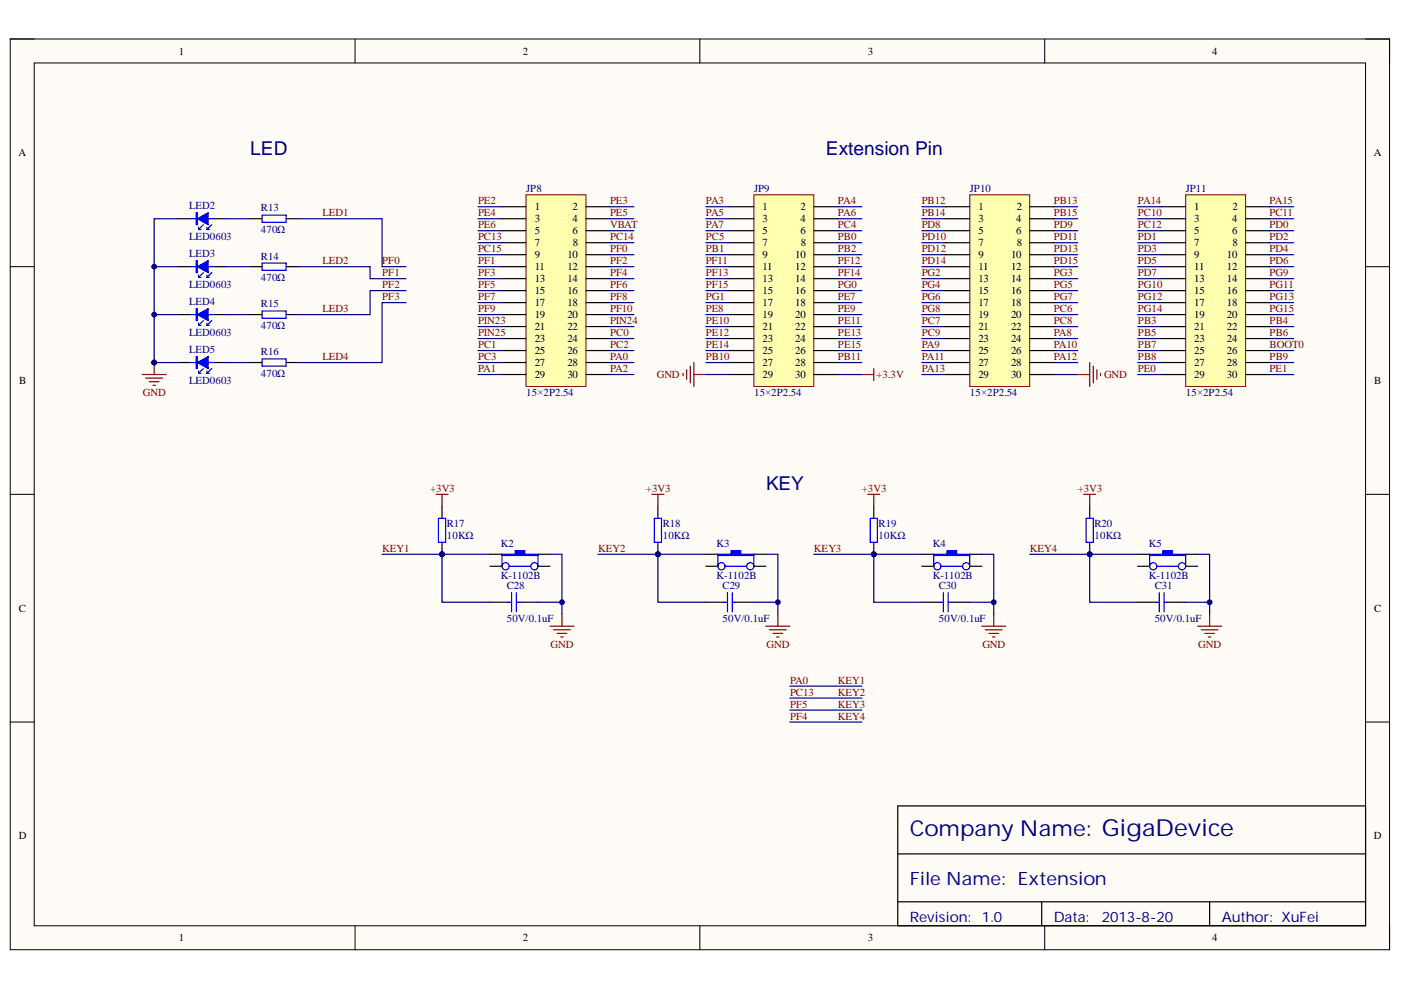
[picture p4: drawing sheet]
<svg xmlns="http://www.w3.org/2000/svg" width="297mm" height="210mm" viewBox="0 0 297 210" stroke-linecap="round" stroke-linejoin="round" font-family="sans-serif">
<defs><g id="words">
<text font-size="4.6" fill="#000080" x="192.9" y="177.3">Company Name: GigaDevice</text>
<g font-size="4.1" fill="#000080">
<text x="53" y="32.8">LED</text>
<text x="175.1" y="32.8">Extension Pin</text>
<text x="162.4" y="103.9">KEY</text>
</g>
<text font-size="3.9" fill="#000080" x="192.9" y="187.7">File Name: Extension</text>
<g font-size="3" fill="#000080">
<text x="192.9" y="195.4">Revision:</text>
<text x="208.2" y="195.4">1.0</text>
<text x="223.4" y="195.4">Data:</text>
<text x="233.6" y="195.4">2013-8-20</text>
<text x="259" y="195.4">Author: XuFei</text>
</g>
<g font-size="2.3">
<text x="37.9" y="11.6">1</text>
<text x="110.8" y="11.6">2</text>
<text x="184" y="11.6">3</text>
<text x="257" y="11.6">4</text>
<text x="3.9" y="33.1">A</text>
<text x="291.3" y="33.1">A</text>
<text x="113.4" y="44.5">1</text>
<text x="113.4" y="47.1">3</text>
<text x="121.4" y="44.5">2</text>
<text x="121.4" y="47.1">4</text>
<text x="161.7" y="44.5">1</text>
<text x="161.7" y="47.1">3</text>
<text x="169.7" y="44.5">2</text>
<text x="169.7" y="47.1">4</text>
<text x="207.4" y="44.5">1</text>
<text x="207.4" y="47.1">3</text>
<text x="215.5" y="47.1">4</text>
<text x="215.6" y="44.5">2</text>
<text x="253.2" y="44.5">1</text>
<text x="253.2" y="47.1">3</text>
<text x="261.2" y="47.1">4</text>
<text x="261.3" y="44.5">2</text>
<text x="113.4" y="49.7">5</text>
<text x="113.4" y="52.2">7</text>
<text x="121.4" y="49.7">6</text>
<text x="121.5" y="52.2">8</text>
<text x="161.7" y="49.7">5</text>
<text x="161.7" y="52.2">7</text>
<text x="169.7" y="49.7">6</text>
<text x="169.8" y="52.2">8</text>
<text x="207.4" y="49.7">5</text>
<text x="207.4" y="52.2">7</text>
<text x="215.5" y="49.7">6</text>
<text x="215.6" y="52.2">8</text>
<text x="253.2" y="49.7">5</text>
<text x="253.2" y="52.2">7</text>
<text x="261.2" y="49.7">6</text>
<text x="261.3" y="52.2">8</text>
<text x="113.4" y="54.8">9</text>
<text x="113.4" y="57.3">11</text>
<text x="113.4" y="59.8">13</text>
<text x="120.3" y="54.8">10</text>
<text x="120.3" y="57.3">12</text>
<text x="120.3" y="59.8">14</text>
<text x="161.7" y="54.8">9</text>
<text x="161.7" y="57.3">11</text>
<text x="161.7" y="59.8">13</text>
<text x="168.6" y="54.8">10</text>
<text x="168.6" y="57.3">12</text>
<text x="168.6" y="59.8">14</text>
<text x="207.4" y="54.8">9</text>
<text x="207.4" y="57.3">11</text>
<text x="207.4" y="59.8">13</text>
<text x="214.4" y="54.8">10</text>
<text x="214.4" y="57.3">12</text>
<text x="214.4" y="59.8">14</text>
<text x="253.2" y="54.8">9</text>
<text x="253.2" y="57.3">11</text>
<text x="253.2" y="59.8">13</text>
<text x="260.1" y="54.8">10</text>
<text x="260.1" y="57.3">12</text>
<text x="260.1" y="59.8">14</text>
<text x="113.4" y="62.4">15</text>
<text x="113.4" y="64.9">17</text>
<text x="120.3" y="62.4">16</text>
<text x="120.3" y="64.9">18</text>
<text x="161.7" y="62.4">15</text>
<text x="161.7" y="64.9">17</text>
<text x="168.6" y="62.4">16</text>
<text x="168.6" y="64.9">18</text>
<text x="207.4" y="62.4">15</text>
<text x="207.4" y="64.9">17</text>
<text x="214.4" y="62.4">16</text>
<text x="214.4" y="64.9">18</text>
<text x="253.2" y="62.4">15</text>
<text x="253.2" y="64.9">17</text>
<text x="260.1" y="62.4">16</text>
<text x="260.1" y="64.9">18</text>
<text x="113.4" y="67.5">19</text>
<text x="113.4" y="70">21</text>
<text x="120.3" y="67.5">20</text>
<text x="120.3" y="70">22</text>
<text x="161.7" y="67.5">19</text>
<text x="161.7" y="70">21</text>
<text x="168.6" y="67.5">20</text>
<text x="168.6" y="70">22</text>
<text x="207.4" y="67.5">19</text>
<text x="207.4" y="70">21</text>
<text x="214.4" y="67.5">20</text>
<text x="214.4" y="70">22</text>
<text x="253.2" y="67.5">19</text>
<text x="253.2" y="70">21</text>
<text x="260.1" y="67.5">20</text>
<text x="260.1" y="70">22</text>
<text x="113.4" y="72.5">23</text>
<text x="113.4" y="75.1">25</text>
<text x="113.4" y="77.6">27</text>
<text x="120.3" y="72.5">24</text>
<text x="120.3" y="75.1">26</text>
<text x="120.3" y="77.6">28</text>
<text x="161.7" y="72.5">23</text>
<text x="161.7" y="75.1">25</text>
<text x="161.7" y="77.6">27</text>
<text x="168.6" y="72.5">24</text>
<text x="168.6" y="75.1">26</text>
<text x="168.6" y="77.6">28</text>
<text x="207.4" y="72.5">23</text>
<text x="207.4" y="75.1">25</text>
<text x="207.4" y="77.6">27</text>
<text x="214.4" y="72.5">24</text>
<text x="214.4" y="75.1">26</text>
<text x="214.4" y="77.6">28</text>
<text x="253.2" y="72.5">23</text>
<text x="253.2" y="75.1">25</text>
<text x="253.2" y="77.6">27</text>
<text x="260.1" y="72.5">24</text>
<text x="260.1" y="75.1">26</text>
<text x="260.1" y="77.6">28</text>
<text x="4.1" y="81.4">B</text>
<text x="113.4" y="80.1">29</text>
<text x="120.3" y="80.1">30</text>
<text x="161.7" y="80.1">29</text>
<text x="168.6" y="80.1">30</text>
<text x="207.4" y="80.1">29</text>
<text x="214.4" y="80.1">30</text>
<text x="253.2" y="80.1">29</text>
<text x="260.1" y="80.1">30</text>
<text x="291.4" y="81.4">B</text>
<text x="4" y="129.7">C</text>
<text x="291.4" y="129.7">C</text>
<text x="4" y="177.9">D</text>
<text x="291.3" y="177.9">D</text>
<text x="37.9" y="199.6">1</text>
<text x="110.8" y="199.6">2</text>
<text x="184" y="199.6">3</text>
<text x="257" y="199.6">4</text>
</g>
<g font-size="2.3" fill="#000080">
<text x="111.6" y="40.7">JP8</text>
<text x="159.9" y="40.7">JP9</text>
<text x="205.7" y="40.7">JP10</text>
<text x="251.4" y="40.7">JP11</text>
<text x="40.1" y="44.3">LED2</text>
<text x="55.3" y="44.8">R13</text>
<text x="40.1" y="51">LED0603</text>
<text x="55.3" y="49.4">470Ω</text>
<text x="40.1" y="54.5">LED3</text>
<text x="55.3" y="55">R14</text>
<text x="55.3" y="59.6">470Ω</text>
<text x="40.1" y="61.1">LED0603</text>
<text x="40.1" y="64.7">LED4</text>
<text x="55.3" y="65.2">R15</text>
<text x="40.1" y="71.3">LED0603</text>
<text x="55.3" y="69.7">470Ω</text>
<text x="40.1" y="74.8">LED5</text>
<text x="55.3" y="75.3">R16</text>
<text x="40.1" y="81.4">LED0603</text>
<text x="55.3" y="79.9">470Ω</text>
<text x="111.6" y="83.9">15×2P2.54</text>
<text x="159.9" y="83.9">15×2P2.54</text>
<text x="205.7" y="83.9">15×2P2.54</text>
<text x="251.4" y="83.9">15×2P2.54</text>
<text x="94.7" y="111.7">R17</text>
<text x="140.5" y="111.7">R18</text>
<text x="186.3" y="111.7">R19</text>
<text x="232.1" y="111.7">R20</text>
<text x="94.7" y="114.2">10KΩ</text>
<text x="106.2" y="116">K2</text>
<text x="140.5" y="114.2">10KΩ</text>
<text x="151.9" y="116">K3</text>
<text x="186.3" y="114.2">10KΩ</text>
<text x="197.8" y="116">K4</text>
<text x="232.1" y="114.2">10KΩ</text>
<text x="243.6" y="116">K5</text>
<text x="106.2" y="122.8">K-1102B</text>
<text x="107.4" y="124.8">C28</text>
<text x="151.9" y="122.8">K-1102B</text>
<text x="153.2" y="124.8">C29</text>
<text x="197.8" y="122.8">K-1102B</text>
<text x="199.1" y="124.8">C30</text>
<text x="243.6" y="122.8">K-1102B</text>
<text x="244.8" y="124.8">C31</text>
<text x="107.4" y="131.9">50V/0.1uF</text>
<text x="153.2" y="131.9">50V/0.1uF</text>
<text x="199.1" y="131.9">50V/0.1uF</text>
<text x="244.8" y="131.9">50V/0.1uF</text>
</g>
<g font-size="2.3" fill="#800000">
<text x="68.4" y="45.8">LED1</text>
<text x="101.3" y="43.3">PE2</text>
<text x="101.3" y="45.8">PE4</text>
<text x="129.4" y="43.3">PE3</text>
<text x="129.4" y="45.8">PE5</text>
<text x="149.7" y="43.3">PA3</text>
<text x="149.7" y="45.8">PA5</text>
<text x="177.7" y="43.3">PA4</text>
<text x="177.7" y="45.8">PA6</text>
<text x="195.4" y="43.3">PB12</text>
<text x="195.4" y="45.8">PB14</text>
<text x="223.4" y="43.3">PB13</text>
<text x="223.4" y="45.8">PB15</text>
<text x="241.3" y="43.3">PA14</text>
<text x="241.3" y="45.8">PC10</text>
<text x="269.2" y="43.3">PA15</text>
<text x="269.2" y="45.8">PC11</text>
<text x="101.3" y="48.3">PE6</text>
<text x="101.3" y="51">PC13</text>
<text x="101.3" y="53.5">PC15</text>
<text x="129.4" y="48.3">VBAT</text>
<text x="129.4" y="51">PC14</text>
<text x="129.4" y="53.5">PF0</text>
<text x="149.7" y="48.3">PA7</text>
<text x="149.7" y="51">PC5</text>
<text x="149.7" y="53.5">PB1</text>
<text x="177.7" y="48.3">PC4</text>
<text x="177.7" y="51">PB0</text>
<text x="177.7" y="53.5">PB2</text>
<text x="195.4" y="48.3">PD8</text>
<text x="195.4" y="51">PD10</text>
<text x="195.4" y="53.5">PD12</text>
<text x="223.4" y="48.3">PD9</text>
<text x="223.4" y="51">PD11</text>
<text x="223.4" y="53.5">PD13</text>
<text x="241.3" y="48.3">PC12</text>
<text x="241.3" y="51">PD1</text>
<text x="241.3" y="53.5">PD3</text>
<text x="269.2" y="48.3">PD0</text>
<text x="269.2" y="51">PD2</text>
<text x="269.2" y="53.5">PD4</text>
<text x="68.4" y="56">LED2</text>
<text x="81" y="56">PF0</text>
<text x="81" y="58.6">PF1</text>
<text x="101.3" y="56">PF1</text>
<text x="101.3" y="58.6">PF3</text>
<text x="129.4" y="56">PF2</text>
<text x="129.4" y="58.6">PF4</text>
<text x="149.7" y="56">PF11</text>
<text x="149.7" y="58.6">PF13</text>
<text x="177.7" y="58.6">PF14</text>
<text x="177.7" y="56">PF12</text>
<text x="195.4" y="58.6">PG2</text>
<text x="195.4" y="56">PD14</text>
<text x="223.4" y="58.6">PG3</text>
<text x="223.4" y="56">PD15</text>
<text x="241.3" y="56">PD5</text>
<text x="241.3" y="58.6">PD7</text>
<text x="269.2" y="58.6">PG9</text>
<text x="269.2" y="56">PD6</text>
<text x="81" y="61.1">PF2</text>
<text x="81" y="63.6">PF3</text>
<text x="101.3" y="61.1">PF5</text>
<text x="101.3" y="63.6">PF7</text>
<text x="129.4" y="61.1">PF6</text>
<text x="129.4" y="63.6">PF8</text>
<text x="149.7" y="61.1">PF15</text>
<text x="149.7" y="63.6">PG1</text>
<text x="177.7" y="61.1">PG0</text>
<text x="177.7" y="63.6">PE7</text>
<text x="195.4" y="61.1">PG4</text>
<text x="195.4" y="63.6">PG6</text>
<text x="223.4" y="61.1">PG5</text>
<text x="223.4" y="63.6">PG7</text>
<text x="241.3" y="63.6">PG12</text>
<text x="241.3" y="61.1">PG10</text>
<text x="269.2" y="61.1">PG11</text>
<text x="269.2" y="63.6">PG13</text>
<text x="68.4" y="66.2">LED3</text>
<text x="101.3" y="68.7">PIN23</text>
<text x="101.3" y="66.2">PF9</text>
<text x="101.3" y="71.3">PIN25</text>
<text x="129.4" y="68.7">PIN24</text>
<text x="129.4" y="66.2">PF10</text>
<text x="129.4" y="71.3">PC0</text>
<text x="149.7" y="66.2">PE8</text>
<text x="149.7" y="68.7">PE10</text>
<text x="149.7" y="71.3">PE12</text>
<text x="177.7" y="66.2">PE9</text>
<text x="177.7" y="68.7">PE11</text>
<text x="177.7" y="71.3">PE13</text>
<text x="195.4" y="66.2">PG8</text>
<text x="195.4" y="68.7">PC7</text>
<text x="195.4" y="71.3">PC9</text>
<text x="223.4" y="66.2">PC6</text>
<text x="223.4" y="68.7">PC8</text>
<text x="223.4" y="71.3">PA8</text>
<text x="241.3" y="66.2">PG14</text>
<text x="241.3" y="68.7">PB3</text>
<text x="241.3" y="71.3">PB5</text>
<text x="269.2" y="66.2">PG15</text>
<text x="269.2" y="68.7">PB4</text>
<text x="269.2" y="71.3">PB6</text>
<text x="68.4" y="76.3">LED4</text>
<text x="101.3" y="73.8">PC1</text>
<text x="101.3" y="76.3">PC3</text>
<text x="129.4" y="73.8">PC2</text>
<text x="129.4" y="76.3">PA0</text>
<text x="149.7" y="73.8">PE14</text>
<text x="149.7" y="76.3">PB10</text>
<text x="177.7" y="76.3">PB11</text>
<text x="177.7" y="73.8">PE15</text>
<text x="195.4" y="76.3">PA11</text>
<text x="195.4" y="73.8">PA9</text>
<text x="223.4" y="73.8">PA10</text>
<text x="223.4" y="76.3">PA12</text>
<text x="241.3" y="76.3">PB8</text>
<text x="241.3" y="73.8">PB7</text>
<text x="269.2" y="73.8">BOOT0</text>
<text x="269.2" y="76.3">PB9</text>
<text x="30.3" y="83.9">GND</text>
<text x="101.3" y="78.9">PA1</text>
<text x="129.4" y="78.9">PA2</text>
<text x="139.2" y="80.1">GND</text>
<text x="185.8" y="80.1">+3.3V</text>
<text x="195.4" y="78.9">PA13</text>
<text x="234.1" y="80.1">GND</text>
<text x="241.3" y="78.9">PE0</text>
<text x="269.2" y="78.9">PE1</text>
<text x="91.2" y="104.3">+3V3</text>
<text x="137" y="104.3">+3V3</text>
<text x="182.7" y="104.3">+3V3</text>
<text x="228.5" y="104.3">+3V3</text>
<text x="81" y="117">KEY1</text>
<text x="126.8" y="117">KEY2</text>
<text x="172.6" y="117">KEY3</text>
<text x="218.3" y="117">KEY4</text>
<text x="116.7" y="137.4">GND</text>
<text x="162.5" y="137.4">GND</text>
<text x="208.3" y="137.4">GND</text>
<text x="254" y="137.4">GND</text>
<text x="167.5" y="145">PA0</text>
<text x="167.5" y="147.5">PC13</text>
<text x="177.7" y="145">KEY1</text>
<text x="177.7" y="147.5">KEY2</text>
<text x="167.5" y="150">PF5</text>
<text x="167.5" y="152.6">PF4</text>
<text x="177.7" y="150">KEY3</text>
<text x="177.7" y="152.6">KEY4</text>
</g>
</g></defs>
<path d="M2.2 8.3h292.4v193.1h-292.4z" fill-rule="evenodd" fill="#fffcf8"/>
<path d="M2.2 8.3h292.4v193.1h-292.4z" fill="none" stroke="#000" stroke-width=".21"/>
<path d="M7.3 13.4h282.2v182.9h-282.2z" fill-rule="evenodd" fill="#fffcf8"/>
<g fill="none" stroke="#000" stroke-width=".21">
<path d="M2.2 8.3h5.1M7.3 13.4h282.2v182.9h-282.2zM75.3 8.3v5M148.4 8.3v5M221.5 8.3v5.1M289.5 8.3h5.1v5.1M2.2 56.5h5.1M289.5 56.5h5.1M2.2 104.8h5.1M289.5 104.8h5.1M2.2 153.1h5.1M289.5 153.1h5.1"/>
<path d="M75.3 196.3v5.1M148.4 196.3v5.1M221.5 196.3v5.1M294.6 196.3v5.1"/>
</g>
<path d="M37.8 46.4h2.5M45.4 46.4h2.5M190.3 170.9h99.2v25.4h-99.2zM190.3 181h99.2M190.3 191.2h99.2M220.9 191.2v5.1M256.5 191.2v5.1" fill="none" stroke="#000" stroke-width=".25"/>
<path d="M41.8 46.4l2.3-1.3v2.5z" fill="#00f"/>
<path d="M40.3 46.4h1.3M41.6 45.1h.2v2.5h-.2zM41.7 45.1v2.5M41.8 46.4l2.3-1.3v2.5zM42.1 48.7h.5M42.1 48.2v.5M43.1 47.6l-1 1.1M43.9 48.7h.5M43.9 48.2v.5M44.1 46.4h1.3M44.9 47.6l-1 1.1" fill="none" stroke="#00f" stroke-width=".25"/>
<path d="M37.8 56.5h2.5M45.4 56.5h2.5" fill="none" stroke="#000" stroke-width=".25"/>
<path d="M41.8 56.5l2.3-1.2v2.5z" fill="#00f"/>
<path d="M40.3 56.5h1.3M41.6 55.3h.2v2.5h-.2zM41.7 55.3v2.5M41.8 56.5l2.3-1.2v2.5zM42.1 58.8h.5M42.1 58.3v.5M43.1 57.8l-1 1M43.9 58.8h.5M43.9 58.3v.5M44.1 56.5h1.3M44.9 57.8l-1 1" fill="none" stroke="#00f" stroke-width=".25"/>
<path d="M37.8 66.7h2.5M45.4 66.7h2.5" fill="none" stroke="#000" stroke-width=".25"/>
<path d="M41.8 66.7l2.3-1.3v2.6z" fill="#00f"/>
<path d="M40.3 66.7h1.3M41.6 65.4h.2v2.6h-.2zM41.7 65.4v2.6M41.8 66.7l2.3-1.3v2.6zM42.1 69h.5M42.1 68.5v.5M43.1 68l-1 1M43.9 69h.5M43.9 68.5v.5M44.1 66.7h1.3M44.9 68l-1 1" fill="none" stroke="#00f" stroke-width=".25"/>
<path d="M37.8 76.9h2.5M45.4 76.9h2.5" fill="none" stroke="#000" stroke-width=".25"/>
<path d="M41.8 76.9l2.3-1.3v2.5z" fill="#00f"/>
<g fill="none" stroke="#00f" stroke-width=".25">
<path d="M55.6 45.6h5.1v1.5h-5.1zM55.6 55.8h5.1v1.5h-5.1zM40.3 76.9h1.3M41.6 75.6h.2v2.5h-.2zM41.7 75.6v2.5M41.8 76.9l2.3-1.3v2.5zM42.1 79.2h.5M42.1 78.6v.6M43.1 78.1l-1 1.1M43.9 79.2h.5M43.9 78.6v.6M44.1 76.9h1.3"/>
<path d="M44.9 78.1l-1 1.1M55.6 65.9h5.1v1.6h-5.1zM55.6 76.1h5.1v1.5h-5.1z"/>
</g>
<path d="M53 46.4h2.6M53 56.5h2.6M60.7 46.4h2.5M60.7 56.5h2.5M53 66.7h2.6M53 76.9h2.6M60.7 66.7h2.5M60.7 76.9h2.5" fill="none" stroke="#000" stroke-width=".25"/>
<path d="M47.9 46.4h5.1M47.9 56.5h5.1M32.7 66.7h5.1M47.9 66.7h5.1M47.9 76.9h5.1" fill="none" stroke="#000080" stroke-width=".25"/>
<circle cx="32.7" cy="66.7" r=".51" fill="#000080"/>
<circle cx="32.7" cy="66.7" r=".51" fill="none" stroke="#000080" stroke-width=".21"/>
<path d="M32.7 56.5h5.1" fill="none" stroke="#000080" stroke-width=".25"/>
<circle cx="32.7" cy="56.5" r=".51" fill="#000080"/>
<circle cx="32.7" cy="56.5" r=".51" fill="none" stroke="#000080" stroke-width=".21"/>
<path d="M37.8 46.4h-5.1v30.5h5.1" fill="none" stroke="#000080" stroke-width=".25"/>
<circle cx="32.7" cy="76.9" r=".51" fill="#000080"/>
<circle cx="32.7" cy="76.9" r=".51" fill="none" stroke="#000080" stroke-width=".21"/>
<path d="M63.2 46.4h17.8v10.1h5.1M63.2 56.5h15.3v2.6h7.6M86.1 61.6h-7.6v5.1h-15.3M86.1 64.2h-5.1v12.7h-17.8" fill="none" stroke="#000080" stroke-width=".25"/>
<path d="M103.9 117.5h2.5M114.1 117.5h2.5" fill="none" stroke="#000" stroke-width=".25"/>
<path d="M106.4 117.5h2.8v-.7h2.1v.7h2.8v.3h-7.7z" fill-rule="evenodd" fill="#00f"/>
<g fill="none" stroke="#00f" stroke-width=".25">
<path d="M106.4 117.5h2.8v-.7h2.1v.7h2.8v.3h-7.7zM106.4 117.5v2.6M114.1 117.5v2.6M108 120.1h4.5"/>
<circle cx="107.2" cy="120.1" r=".76"/>
<circle cx="113.3" cy="120.1" r=".76"/>
</g>
<path d="M103.9 120.1h2.5M114.1 120.1h2.5" fill="none" stroke="#000" stroke-width=".25"/>
<circle cx="93.7" cy="117.5" r=".51" fill="#000080"/>
<circle cx="93.7" cy="117.5" r=".51" fill="none" stroke="#000080" stroke-width=".21"/>
<path d="M93.7 107.4v2.5M93.7 115v2.5" fill="none" stroke="#000" stroke-width=".25"/>
<circle cx="93.7" cy="117.5" r=".51" fill="#000080"/>
<circle cx="93.7" cy="117.5" r=".51" fill="none" stroke="#000080" stroke-width=".21"/>
<path d="M93 109.9h1.5v5.1h-1.5zM107.7 127.7h.8M108.5 125.6v4.1M109.5 127.7h.7M109.5 125.6v4.1" fill="none" stroke="#00f" stroke-width=".25"/>
<path d="M92.4 104.8h2.6M93.7 104.8v2.6M116.6 132.8h5.1M117.4 133.5h3.5M118.1 134.3h2.1M118.9 135.1h.5M119.1 130.2v2.6" fill="none" stroke="#800000" stroke-width=".25"/>
<path d="M103.9 127.7h3.8M110.2 127.7h3.9" fill="none" stroke="#000" stroke-width=".25"/>
<path d="M81 117.5h22.9M116.6 117.5h2.5v12.7M114.1 127.7h5" fill="none" stroke="#000080" stroke-width=".25"/>
<circle cx="119.1" cy="127.7" r=".51" fill="#000080"/>
<circle cx="119.1" cy="127.7" r=".51" fill="none" stroke="#000080" stroke-width=".21"/>
<path d="M93.7 117.5v10.2h10.2" fill="none" stroke="#000080" stroke-width=".25"/>
<circle cx="93.7" cy="117.5" r=".51" fill="#000080"/>
<circle cx="93.7" cy="117.5" r=".51" fill="none" stroke="#000080" stroke-width=".21"/>
<path d="M149.7 117.5h2.5M159.8 117.5h2.6" fill="none" stroke="#000" stroke-width=".25"/>
<path d="M152.2 117.5h2.8v-.7h2v.7h2.8v.3h-7.6z" fill-rule="evenodd" fill="#00f"/>
<g fill="none" stroke="#00f" stroke-width=".25">
<path d="M152.2 117.5h2.8v-.7h2v.7h2.8v.3h-7.6zM152.2 117.5v2.6M159.8 117.5v2.6M153.7 120.1h4.6"/>
<circle cx="153" cy="120.1" r=".76"/>
<circle cx="159.1" cy="120.1" r=".76"/>
</g>
<path d="M149.7 120.1h2.5M159.8 120.1h2.6" fill="none" stroke="#000" stroke-width=".25"/>
<circle cx="139.5" cy="117.5" r=".51" fill="#000080"/>
<circle cx="139.5" cy="117.5" r=".51" fill="none" stroke="#000080" stroke-width=".21"/>
<path d="M139.5 107.4v2.5M139.5 115v2.5" fill="none" stroke="#000" stroke-width=".25"/>
<circle cx="139.5" cy="117.5" r=".51" fill="#000080"/>
<circle cx="139.5" cy="117.5" r=".51" fill="none" stroke="#000080" stroke-width=".21"/>
<path d="M138.7 109.9h1.5v5.1h-1.5zM153.5 127.7h.7M154.2 125.6v4.1M155.3 127.7h.7M155.3 125.6v4.1" fill="none" stroke="#00f" stroke-width=".25"/>
<path d="M138.2 104.8h2.6M139.5 104.8v2.6M162.4 132.8h5.1M163.1 133.5h3.6M163.9 134.3h2M164.7 135.1h.5M164.9 130.2v2.6" fill="none" stroke="#800000" stroke-width=".25"/>
<path d="M149.7 127.7h3.8M156 127.7h3.8" fill="none" stroke="#000" stroke-width=".25"/>
<path d="M126.8 117.5h22.9M162.4 117.5h2.5v12.7M159.8 127.7h5.1" fill="none" stroke="#000080" stroke-width=".25"/>
<circle cx="164.9" cy="127.7" r=".51" fill="#000080"/>
<circle cx="164.9" cy="127.7" r=".51" fill="none" stroke="#000080" stroke-width=".21"/>
<path d="M139.5 117.5v10.2h10.2" fill="none" stroke="#000080" stroke-width=".25"/>
<circle cx="139.5" cy="117.5" r=".51" fill="#000080"/>
<circle cx="139.5" cy="117.5" r=".51" fill="none" stroke="#000080" stroke-width=".21"/>
<path d="M195.4 117.5h2.6M205.6 117.5h2.6" fill="none" stroke="#000" stroke-width=".25"/>
<path d="M198 117.5h2.8v-.7h2v.7h2.8v.3h-7.6z" fill-rule="evenodd" fill="#00f"/>
<g fill="none" stroke="#00f" stroke-width=".25">
<path d="M198 117.5h2.8v-.7h2v.7h2.8v.3h-7.6zM198 117.5v2.6M205.6 117.5v2.6M199.5 120.1h4.6"/>
<circle cx="198.7" cy="120.1" r=".76"/>
<circle cx="204.8" cy="120.1" r=".76"/>
</g>
<path d="M195.4 120.1h2.6M205.6 120.1h2.6" fill="none" stroke="#000" stroke-width=".25"/>
<circle cx="185.3" cy="117.5" r=".51" fill="#000080"/>
<circle cx="185.3" cy="117.5" r=".51" fill="none" stroke="#000080" stroke-width=".21"/>
<path d="M185.3 107.4v2.5M185.3 115v2.5" fill="none" stroke="#000" stroke-width=".25"/>
<circle cx="185.3" cy="117.5" r=".51" fill="#000080"/>
<circle cx="185.3" cy="117.5" r=".51" fill="none" stroke="#000080" stroke-width=".21"/>
<path d="M184.5 109.9h1.5v5.1h-1.5zM199.2 127.7h.8M200 125.6v4.1M201 127.7h.8M201 125.6v4.1" fill="none" stroke="#00f" stroke-width=".25"/>
<path d="M184 104.8h2.5M185.3 104.8v2.6M208.2 132.8h5M208.9 133.5h3.6M209.7 134.3h2M210.4 135.1h.5M210.7 130.2v2.6" fill="none" stroke="#800000" stroke-width=".25"/>
<path d="M195.4 127.7h3.8M201.8 127.7h3.8" fill="none" stroke="#000" stroke-width=".25"/>
<path d="M172.5 117.5h22.9M208.2 117.5h2.5v12.7M205.6 127.7h5.1" fill="none" stroke="#000080" stroke-width=".25"/>
<circle cx="210.7" cy="127.7" r=".51" fill="#000080"/>
<circle cx="210.7" cy="127.7" r=".51" fill="none" stroke="#000080" stroke-width=".21"/>
<path d="M185.3 117.5v10.2h10.1" fill="none" stroke="#000080" stroke-width=".25"/>
<circle cx="185.3" cy="117.5" r=".51" fill="#000080"/>
<circle cx="185.3" cy="117.5" r=".51" fill="none" stroke="#000080" stroke-width=".21"/>
<path d="M241.2 117.5h2.5M251.4 117.5h2.5" fill="none" stroke="#000" stroke-width=".25"/>
<path d="M243.7 117.5h2.9v-.7h2v.7h2.8v.3h-7.7z" fill-rule="evenodd" fill="#00f"/>
<g fill="none" stroke="#00f" stroke-width=".25">
<path d="M243.7 117.5h2.9v-.7h2v.7h2.8v.3h-7.7zM243.7 117.5v2.6M251.4 117.5v2.6M245.3 120.1h4.5"/>
<circle cx="244.5" cy="120.1" r=".76"/>
<circle cx="250.6" cy="120.1" r=".76"/>
</g>
<path d="M241.2 120.1h2.5M251.4 120.1h2.5" fill="none" stroke="#000" stroke-width=".25"/>
<circle cx="231" cy="117.5" r=".51" fill="#000080"/>
<circle cx="231" cy="117.5" r=".51" fill="none" stroke="#000080" stroke-width=".21"/>
<path d="M231 107.4v2.5M231 115v2.5" fill="none" stroke="#000" stroke-width=".25"/>
<circle cx="231" cy="117.5" r=".51" fill="#000080"/>
<circle cx="231" cy="117.5" r=".51" fill="none" stroke="#000080" stroke-width=".21"/>
<path d="M230.3 109.9h1.5v5.1h-1.5zM245 127.7h.8M245.8 125.6v4.1M246.8 127.7h.8M246.8 125.6v4.1" fill="none" stroke="#00f" stroke-width=".25"/>
<path d="M229.8 104.8h2.5M231 104.8v2.6M253.9 132.8h5.1M254.7 133.5h3.5M255.4 134.3h2.1M256.2 135.1h.5M256.5 130.2v2.6" fill="none" stroke="#800000" stroke-width=".25"/>
<path d="M241.2 127.7h3.8M247.6 127.7h3.8" fill="none" stroke="#000" stroke-width=".25"/>
<path d="M218.3 117.5h22.9M253.9 117.5h2.6v12.7M251.4 127.7h5.1" fill="none" stroke="#000080" stroke-width=".25"/>
<circle cx="256.5" cy="127.7" r=".51" fill="#000080"/>
<circle cx="256.5" cy="127.7" r=".51" fill="none" stroke="#000080" stroke-width=".21"/>
<path d="M231 117.5v10.2h10.2" fill="none" stroke="#000080" stroke-width=".25"/>
<circle cx="231" cy="117.5" r=".51" fill="#000080"/>
<circle cx="231" cy="117.5" r=".51" fill="none" stroke="#000080" stroke-width=".21"/>
<path d="M167.5 145.5h15.2M167.5 148h15.2M167.5 150.6h15.2M167.5 153.1h15.2" fill="none" stroke="#000080" stroke-width=".25"/>
<path d="M30.1 79.4h5.1M32.7 76.9v2.5M30.9 80.2h3.6M31.7 80.9h2M32.4 81.7h.5" fill="none" stroke="#800000" stroke-width=".25"/>
<circle cx="32.7" cy="76.9" r=".51" fill="#000080"/>
<circle cx="32.7" cy="76.9" r=".51" fill="none" stroke="#000080" stroke-width=".21"/>
<g fill="none" stroke="#000080" stroke-width=".25">
<path d="M101.3 43.8h5.1M101.3 46.4h5.1M101.3 48.9h5.1M101.3 51.5h5.1M101.3 54h5.1M101.3 56.5h5.1M101.3 59.1h5.1M129.3 43.8h5.1M129.3 46.4h5.1M129.3 48.9h5.1M129.3 51.5h5.1M129.3 54h5.1"/>
<path d="M129.3 56.5h5.1M129.3 59.1h5.1M149.7 43.8h5M149.7 46.4h5M149.7 48.9h5M149.7 51.5h5M149.7 54h5M149.7 56.5h5M149.7 59.1h5M177.6 43.8h5.1M177.6 46.4h5.1M177.6 48.9h5.1"/>
<path d="M177.6 51.5h5.1M177.6 54h5.1M177.6 56.5h5.1M177.6 59.1h5.1M195.4 43.8h5.1M195.4 46.4h5.1M195.4 48.9h5.1M195.4 51.5h5.1M195.4 54h5.1M195.4 56.5h5.1M195.4 59.1h5.1M223.4 43.8h5.1"/>
<path d="M223.4 46.4h5.1M223.4 48.9h5.1M223.4 51.5h5.1M223.4 54h5.1M223.4 56.5h5.1M223.4 59.1h5.1M241.2 43.8h5.1M241.2 46.4h5.1M241.2 48.9h5.1M241.2 51.5h5.1M241.2 54h5.1M241.2 56.5h5.1"/>
<path d="M241.2 59.1h5.1M269.2 43.8h5.1M269.2 46.4h5.1M269.2 48.9h5.1M269.2 51.5h5.1M269.2 54h5.1M269.2 56.5h5.1M269.2 59.1h5.1M101.3 61.6h5.1M101.3 64.2h5.1M101.3 66.7h5.1M101.3 69.2h5.1"/>
<path d="M101.3 71.8h5.1M101.3 74.3h5.1M101.3 76.9h5.1M101.3 79.4h5.1M129.3 61.6h5.1M129.3 64.2h5.1M129.3 66.7h5.1M129.3 69.2h5.1M129.3 71.8h5.1M129.3 74.3h5.1M129.3 76.9h5.1M129.3 79.4h5.1"/>
<path d="M149.7 61.6h5M149.7 64.2h5M149.7 66.7h5M149.7 69.2h5M149.7 71.8h5M149.7 74.3h5M149.7 76.9h5M149.7 79.4h5M177.6 61.6h5.1M177.6 66.7h5.1M177.6 69.2h5.1M177.6 71.8h5.1"/>
<path d="M177.6 74.3h5.1M177.6 76.9h5.1M177.6 79.4h5.1M177.6 64.2h5.1M195.4 61.6h5.1M195.4 66.7h5.1M195.4 69.2h5.1M195.4 71.8h5.1M195.4 74.3h5.1M195.4 76.9h5.1M195.4 79.4h5.1M195.4 64.2h5.1"/>
<path d="M223.4 61.6h5.1M223.4 66.7h5.1M223.4 69.2h5.1M223.4 71.8h5.1M223.4 74.3h5.1M223.4 76.9h5.1M223.4 79.4h5.1M223.4 64.2h5.1M241.2 61.6h5.1M241.2 66.7h5.1M241.2 69.2h5.1M241.2 71.8h5.1"/>
<path d="M241.2 74.3h5.1M241.2 76.9h5.1M241.2 79.4h5.1M241.2 64.2h5.1M269.2 61.6h5.1M269.2 66.7h5.1M269.2 69.2h5.1M269.2 71.8h5.1M269.2 74.3h5.1M269.2 76.9h5.1M269.2 79.4h5.1M269.2 64.2h5.1"/>
</g>
<path d="M144.8 79.2v.5M145.6 78.4v2M146.4 77.6v3.6M147.1 76.9v5M147.1 79.4h2.6M182.7 79.4h2.6M185.3 78.1v2.6M228.5 79.4h2.5M231 76.9v5M231.8 77.6v3.6M232.6 78.4v2M233.3 79.2v.5" fill="none" stroke="#800000" stroke-width=".25"/>
<path d="M111.5 41.3h12.7v40.6h-12.7z" fill-rule="evenodd" fill="#ffffb0"/>
<path d="M111.5 41.3h12.7v40.6h-12.7z" fill="none" stroke="#800000" stroke-width=".21"/>
<g fill="none" stroke="#000" stroke-width=".25">
<path d="M106.4 43.8h5.1M106.4 46.4h5.1M106.4 48.9h5.1M106.4 51.5h5.1M106.4 54h5.1M106.4 56.5h5.1M106.4 59.1h5.1M124.2 43.8h5.1M124.2 46.4h5.1M124.2 48.9h5.1M124.2 51.5h5.1M124.2 54h5.1"/>
<path d="M124.2 56.5h5.1M124.2 59.1h5.1M106.4 61.6h5.1M106.4 64.2h5.1M106.4 66.7h5.1M106.4 69.2h5.1M106.4 71.8h5.1M106.4 74.3h5.1M106.4 76.9h5.1M106.4 79.4h5.1M124.2 61.6h5.1M124.2 64.2h5.1"/>
<path d="M124.2 66.7h5.1M124.2 69.2h5.1M124.2 71.8h5.1M124.2 74.3h5.1M124.2 76.9h5.1M124.2 79.4h5.1"/>
</g>
<path d="M159.8 41.3h12.7v40.6h-12.7z" fill-rule="evenodd" fill="#ffffb0"/>
<path d="M159.8 41.3h12.7v40.6h-12.7z" fill="none" stroke="#800000" stroke-width=".21"/>
<g fill="none" stroke="#000" stroke-width=".25">
<path d="M154.7 43.8h5.1M154.7 46.4h5.1M154.7 48.9h5.1M154.7 51.5h5.1M154.7 54h5.1M154.7 56.5h5.1M154.7 59.1h5.1M172.5 43.8h5.1M172.5 46.4h5.1M172.5 48.9h5.1M172.5 51.5h5.1M172.5 54h5.1"/>
<path d="M172.5 56.5h5.1M172.5 59.1h5.1M154.7 61.6h5.1M154.7 64.2h5.1M154.7 66.7h5.1M154.7 69.2h5.1M154.7 71.8h5.1M154.7 74.3h5.1M154.7 76.9h5.1M154.7 79.4h5.1M172.5 61.6h5.1M172.5 64.2h5.1"/>
<path d="M172.5 66.7h5.1M172.5 69.2h5.1M172.5 71.8h5.1M172.5 74.3h5.1M172.5 76.9h5.1M172.5 79.4h5.1"/>
</g>
<path d="M205.6 41.3h12.7v40.6h-12.7z" fill-rule="evenodd" fill="#ffffb0"/>
<path d="M205.6 41.3h12.7v40.6h-12.7z" fill="none" stroke="#800000" stroke-width=".21"/>
<g fill="none" stroke="#000" stroke-width=".25">
<path d="M200.5 43.8h5.1M200.5 46.4h5.1M200.5 48.9h5.1M200.5 51.5h5.1M200.5 54h5.1M200.5 56.5h5.1M200.5 59.1h5.1M218.3 43.8h5.1M218.3 46.4h5.1M218.3 48.9h5.1M218.3 51.5h5.1M218.3 54h5.1"/>
<path d="M218.3 56.5h5.1M218.3 59.1h5.1M200.5 61.6h5.1M200.5 64.2h5.1M200.5 66.7h5.1M200.5 69.2h5.1M200.5 71.8h5.1M200.5 74.3h5.1M200.5 76.9h5.1M200.5 79.4h5.1M218.3 61.6h5.1M218.3 64.2h5.1"/>
<path d="M218.3 66.7h5.1M218.3 69.2h5.1M218.3 71.8h5.1M218.3 74.3h5.1M218.3 76.9h5.1M218.3 79.4h5.1"/>
</g>
<path d="M251.4 41.3h12.7v40.6h-12.7z" fill-rule="evenodd" fill="#ffffb0"/>
<path d="M251.4 41.3h12.7v40.6h-12.7z" fill="none" stroke="#800000" stroke-width=".21"/>
<g fill="none" stroke="#000" stroke-width=".25">
<path d="M246.3 43.8h5.1M246.3 46.4h5.1M246.3 48.9h5.1M246.3 51.5h5.1M246.3 54h5.1M246.3 56.5h5.1M246.3 59.1h5.1M264.1 43.8h5.1M264.1 46.4h5.1M264.1 48.9h5.1M264.1 51.5h5.1M264.1 54h5.1"/>
<path d="M264.1 56.5h5.1M264.1 59.1h5.1M246.3 61.6h5.1M246.3 64.2h5.1M246.3 66.7h5.1M246.3 69.2h5.1M246.3 71.8h5.1M246.3 74.3h5.1M246.3 76.9h5.1M246.3 79.4h5.1M264.1 61.6h5.1M264.1 64.2h5.1"/>
<path d="M264.1 66.7h5.1M264.1 69.2h5.1M264.1 71.8h5.1M264.1 74.3h5.1M264.1 76.9h5.1M264.1 79.4h5.1"/>
</g>
<use href="#words"/>
</svg>
